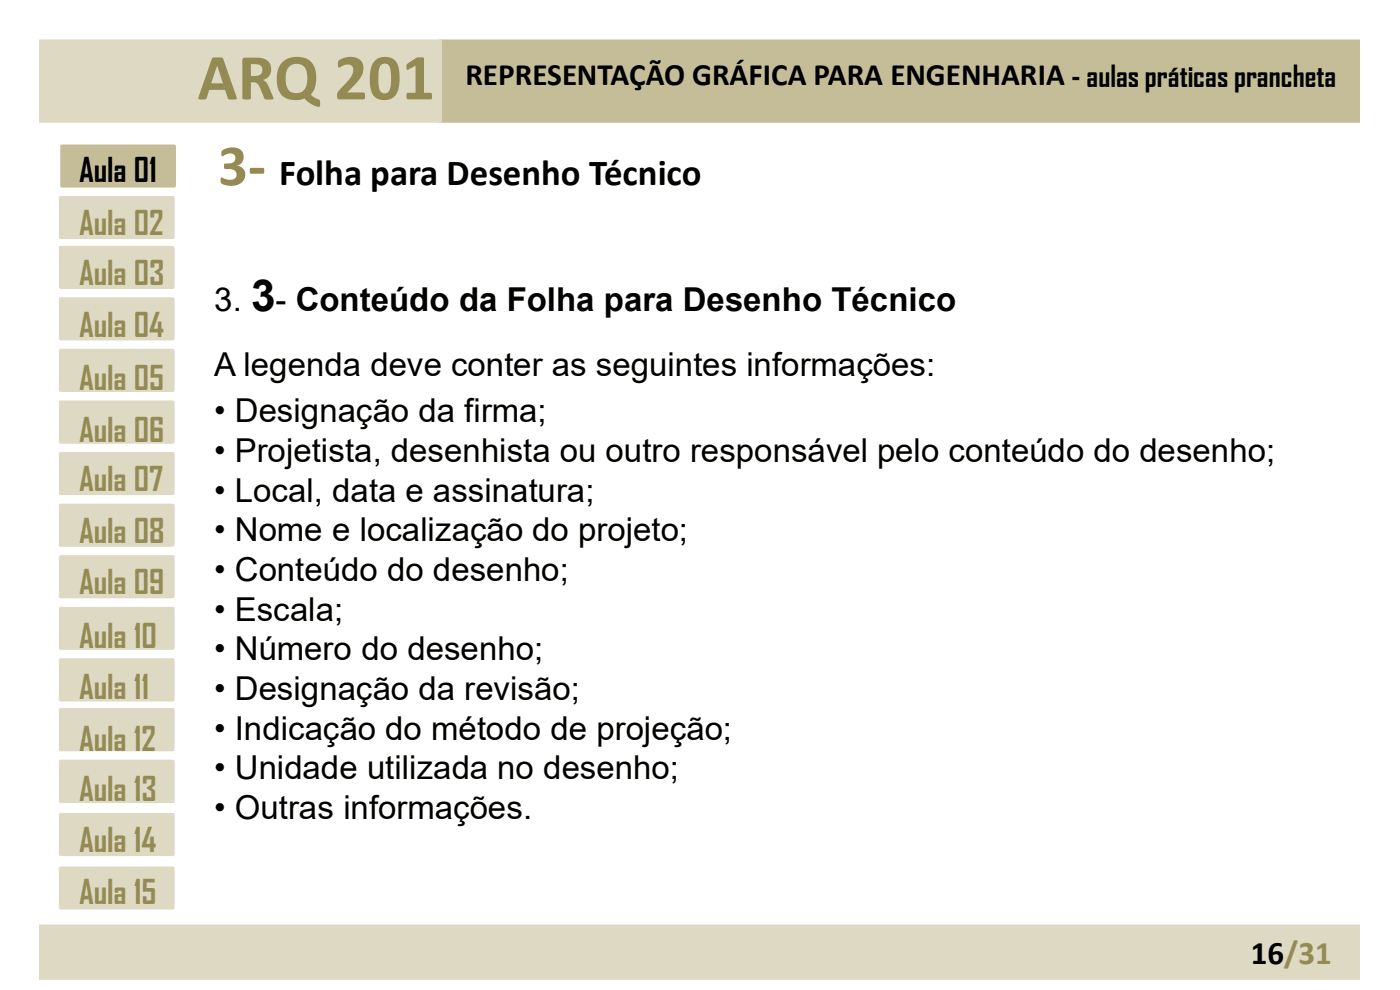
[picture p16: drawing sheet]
<svg xmlns="http://www.w3.org/2000/svg" width="297mm" height="210mm" viewBox="0 0 297 210" stroke-linecap="round" stroke-linejoin="round" font-family="sans-serif">
<defs><g id="words">
<text font-size="14" fill="#948a54" x="41.9" y="21.1">ARQ 201</text>
<text font-size="12.4" fill="#948a54" x="46.3" y="39.3">3-</text>
<text font-size="9.4" x="53.3" y="66">3</text>
<text font-size="7.8" x="59.2" y="39.3">Folha para Desenho Técnico</text>
<g font-size="7">
<text x="16.8" y="38.6">Aula 01</text>
<text x="45.5" y="66">3.</text>
<text x="58.5" y="66">- Conteúdo da Folha para Desenho Técnico</text>
<text x="45.5" y="79.7">A legenda deve conter as seguintes informações:</text>
<text x="45.5" y="89.6">• Designação da firma;</text>
<text x="45.5" y="98">• Projetista, desenhista ou outro responsável pelo conteúdo do desenho;</text>
<text x="45.5" y="106.4">• Local, data e assinatura;</text>
<text x="45.5" y="114.8">• Nome e localização do projeto;</text>
<text x="45.5" y="123.2">• Conteúdo do desenho;</text>
<text x="45.5" y="131.7">• Escala;</text>
<text x="45.5" y="140.1">• Número do desenho;</text>
<text x="45.5" y="148.5">• Designação da revisão;</text>
<text x="45.5" y="156.9">• Indicação do método de projeção;</text>
<text x="45.5" y="165.3">• Unidade utilizada no desenho;</text>
<text x="45.5" y="173.7">• Outras informações.</text>
<text x="265.3" y="204.5">16/31</text>
</g>
<g font-size="7" fill="#948a54">
<text x="16.8" y="49.9">Aula 02</text>
<text x="16.8" y="60.5">Aula 03</text>
<text x="16.8" y="71.4">Aula 04</text>
<text x="16.8" y="82.7">Aula 05</text>
<text x="16.8" y="93.7">Aula 06</text>
<text x="16.8" y="104.2">Aula 07</text>
<text x="16.8" y="115.1">Aula 08</text>
<text x="16.8" y="126.1">Aula 09</text>
<text x="16.8" y="137.4">Aula 10</text>
<text x="16.8" y="148.4">Aula 11</text>
<text x="16.8" y="159.3">Aula 12</text>
<text x="16.8" y="169.8">Aula 13</text>
<text x="16.8" y="180.8">Aula 14</text>
<text x="16.8" y="191.7">Aula 15</text>
</g>
<text font-size="6.6" x="98.8" y="18.1">REPRESENTAÇÃO GRÁFICA PARA ENGENHARIA - aulas práticas prancheta</text>
</g></defs>
<g fill="#c4bd97">
<path d="M93.3 8.8h195.2v16.9h-195.2z"/>
<path d="M93 8.6l.3-.2h195.2l.1 17.6h-195.3l-.4-.3zM93.7 8.8v16.9l-.4-.4h195.2l-.3 .4v-16.9l.3 .3h-195.2z"/>
</g>
<g fill="#ddd9c3">
<path d="M8.5 196.6h280v10.9h-280z"/>
<path d="M8.5 8.8h84.9v16.9h-84.9z"/>
<path d="M8.5 196.1h280l.1 11.7-280.1 .1zM8.5 196.9l.4-.3v10.9l-.4-.4h280l-.3 .4v-10.9l.3 .3z"/>
<path d="M8.5 8.4h84.9l.4 .4v16.9l-.4 .3h-84.9zM8.5 9.1l.4-.3v16.9l-.4-.4h84.9l-.4 .4v-16.9l.4 .3z"/>
</g>
<g fill="#c4bd97">
<path d="M13.2 31h23.7v8.4h-23.7z"/>
<path d="M13 30.7h24.1l.2 .3v8.6l-.4 .2-23.9-.1-.2-.3v-8.4zM13.5 31v8.4l-.3-.4h23.7l-.4 .4v-8.4l.4 .4h-23.7z"/>
</g>
<g fill="#ddd9c3">
<path d="M12.9 42h23.7v8.3h-23.7z"/>
<path d="M12.9 52.5h23.7v8.4h-23.7z"/>
<path d="M12.9 63.5h23.7v8.3h-23.7z"/>
<path d="M12.9 74.4h23.7v8.4h-23.7z"/>
<path d="M12.9 85.3h23.7v8.4h-23.7z"/>
<path d="M12.9 96.3h23.7v8.3h-23.7z"/>
<path d="M12.9 107.2h23.7v8.4h-23.7z"/>
<path d="M12.9 118.2h23.7v8.3h-23.7z"/>
<path d="M12.9 129.1h23.7v8.4h-23.7z"/>
<path d="M12.9 140h23.7v8.4h-23.7z"/>
<path d="M12.9 150.6h23.7v8.4h-23.7z"/>
<path d="M12.9 161.5h23.7v8.4h-23.7z"/>
<path d="M12.9 172.8h23.7v8.4h-23.7z"/>
<path d="M12.9 184.2h23.7v8.3h-23.7z"/>
<path d="M12.7 41.6h24.1l.2 .4v8.5l-.4 .2h-23.9l-.2-.4v-8.3zM12.9 42.4l.4-.4v8.3l-.4-.3h23.7l-.4 .3v-8.3l.4 .4z"/>
<path d="M12.7 52.2h24.1l.2 .3v8.6l-.4 .2-23.9-.1-.2-.3v-8.4zM12.9 52.9l.4-.4v8.4l-.4-.4h23.7l-.4 .4v-8.4l.4 .4z"/>
<path d="M12.7 63.1h24.1l.2 .4v8.5l-.4 .2h-23.9l-.2-.4v-8.3zM12.9 63.8l.4-.3v8.3l-.4-.3h23.7l-.4 .3v-8.3l.4 .3z"/>
<path d="M12.7 74.1h24.1l.2 .3v8.6l-.4 .1h-23.9l-.2-.3v-8.4zM12.9 74.8l.4-.4v8.4l-.4-.4h23.7l-.4 .4v-8.4l.4 .4z"/>
<path d="M12.7 85h24.1l.2 .3v8.6l-.4 .2h-23.9l-.2-.4v-8.4zM12.9 85.7l.4-.4v8.4l-.4-.4h23.7l-.4 .4v-8.4l.4 .4z"/>
<path d="M12.7 95.9h24.1l.2 .4v8.5l-.4 .2h-23.9l-.2-.4v-8.3zM13.3 96.3v8.3l-.4-.3h23.7l-.4 .3v-8.3l.4 .4h-23.7z"/>
<path d="M12.7 106.9h24.1l.2 .3v8.6l-.4 .2-23.9-.1-.2-.3v-8.4zM12.9 107.6l.4-.4v8.4l-.4-.4h23.7l-.4 .4v-8.4l.4 .4z"/>
<path d="M12.7 117.8h24.1l.2 .4v8.5l-.4 .2h-23.9l-.2-.4v-8.3zM12.9 118.5l.4-.3v8.3l-.4-.3h23.7l-.4 .3v-8.3l.4 .3z"/>
<path d="M12.7 128.8h24.1l.2 .3v8.5l-.4 .2h-23.9l-.2-.3v-8.4zM13.3 129.1v8.4l-.4-.4h23.7l-.4 .4v-8.4l.4 .4h-23.7z"/>
<path d="M12.7 139.7h24.1l.2 .3v8.6l-.4 .2-23.9-.1-.2-.3v-8.4zM12.9 140.4l.4-.4v8.4l-.4-.4h23.7l-.4 .4v-8.4l.4 .4z"/>
<path d="M12.7 150.3h24.1l.2 .3v8.6l-.4 .2-23.9-.1-.2-.3v-8.4zM13.3 150.6v8.4l-.4-.4h23.7l-.4 .4v-8.4l.4 .4h-23.7z"/>
<path d="M12.7 161.2h24.1l.2 .3v8.6l-.4 .2h-23.9l-.2-.4v-8.4zM12.9 161.9l.4-.4v8.4l-.4-.4h23.7l-.4 .4v-8.4l.4 .4z"/>
<path d="M12.7 172.5h24.1l.2 .3v8.6l-.4 .2h-23.9l-.2-.4v-8.4zM13.3 172.8v8.4l-.4-.4h23.7l-.4 .4v-8.4l.4 .5h-23.7z"/>
<path d="M12.7 183.9h24.1l.2 .3v8.6l-.4 .2-23.9-.1-.2-.4v-8.3zM12.9 184.6l.4-.4v8.3l-.4-.3h23.7l-.4 .3v-8.3l.4 .4z"/>
</g>
<use href="#words"/>
</svg>
